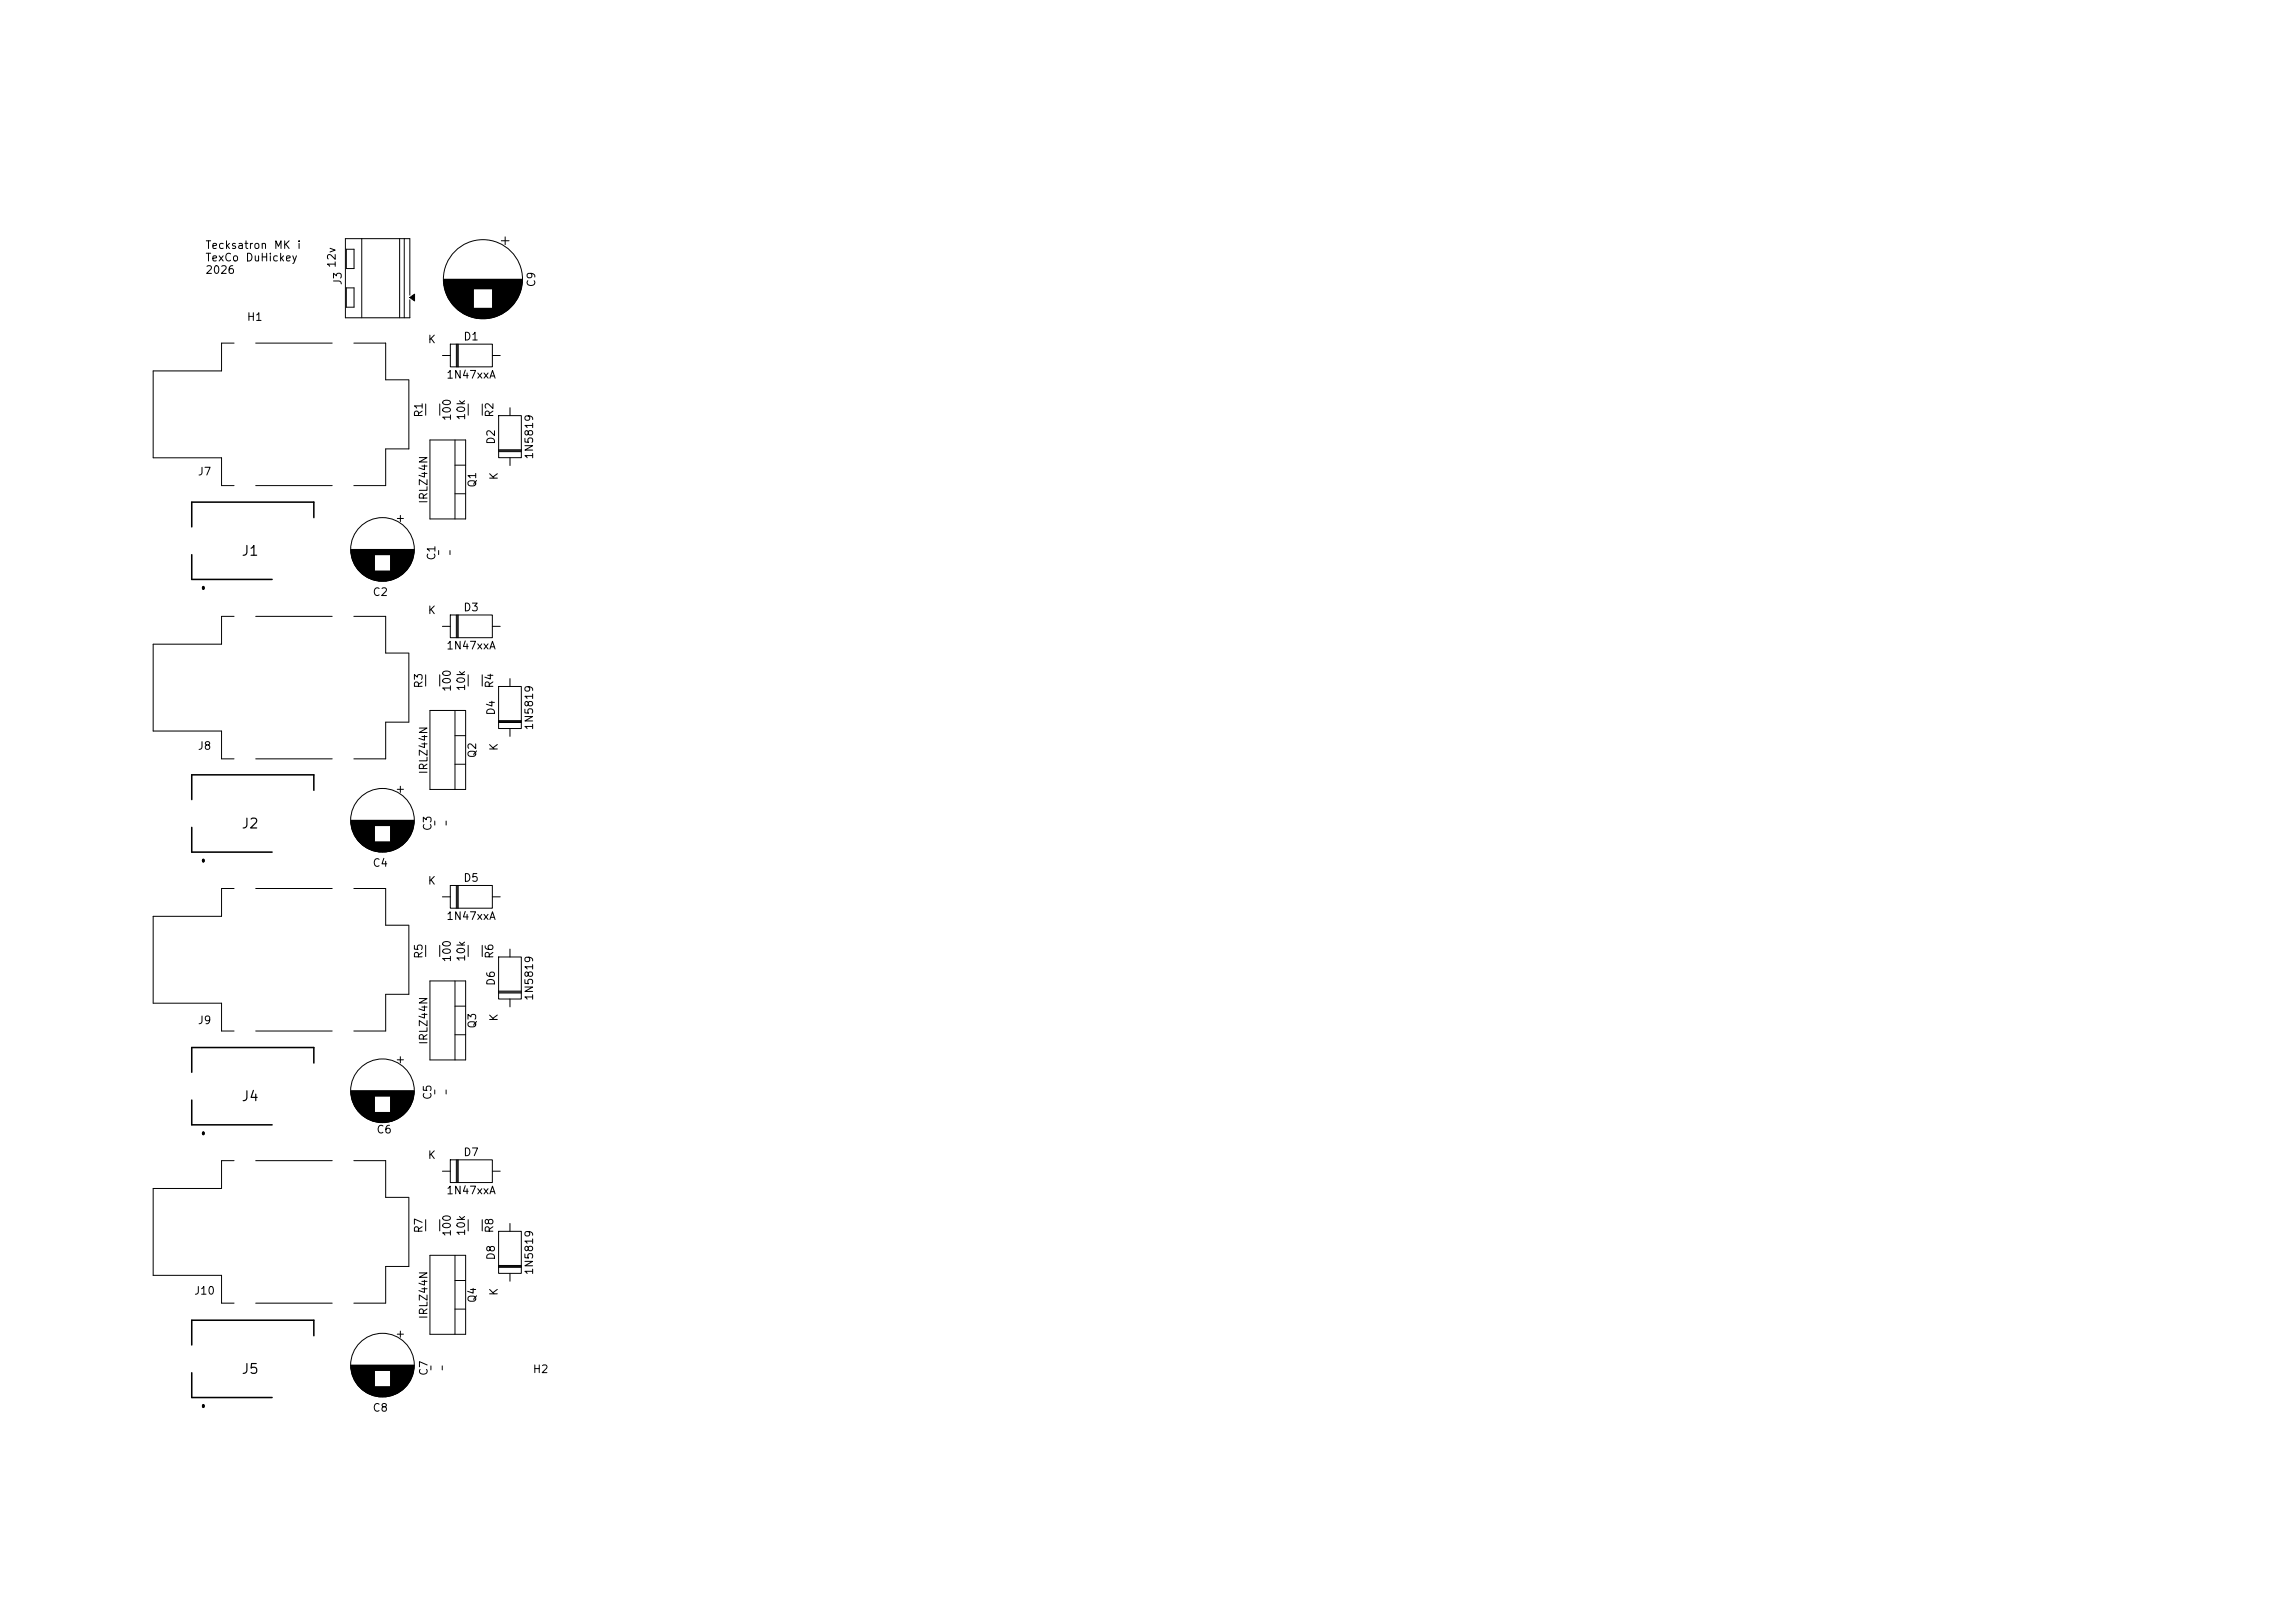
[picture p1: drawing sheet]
<svg xmlns="http://www.w3.org/2000/svg" width="297mm" height="210mm" viewBox="0 0 297 210" stroke-linecap="round" stroke-linejoin="round" font-family="sans-serif">
<defs><g id="words">
<g font-size="1.3">
<text x="31.2" y="72.2">J1</text>
<text x="31.2" y="107.5">J2</text>
<text x="31.2" y="142.8">J4</text>
<text x="31.2" y="178.1">J5</text>
</g>
<g font-size="1">
<text x="26.5" y="32.5">Tecksatron</text>
<text x="26.5" y="34.1">TexCo</text>
<text x="26.5" y="35.7">2026</text>
<text x="31.7" y="34.1">DuHickey</text>
<text x="35.4" y="32.5">MK</text>
<text x="38.4" y="32.5">i</text>
<text x="43.7" y="34.8" transform="rotate(-90 43.7 34.8)">12v</text>
<text x="31.9" y="41.8">H1</text>
<text x="44.5" y="37" transform="rotate(-90 44.5 37)">J3</text>
<text x="69.5" y="37.2" transform="rotate(-90 69.5 37.2)">C9</text>
<text x="55.3" y="44.7">K</text>
<text x="59.9" y="44.3">D1</text>
<text x="57.7" y="49.2">1N47xxA</text>
<text x="54.9" y="54.1" transform="rotate(-90 54.9 54.1)">R1</text>
<text x="58.6" y="54.6" transform="rotate(-90 58.6 54.6)">100</text>
<text x="60.4" y="54.5" transform="rotate(-90 60.4 54.5)">10k</text>
<text x="64.1" y="54.1" transform="rotate(-90 64.1 54.1)">R2</text>
<text x="64.3" y="57.6" transform="rotate(-90 64.3 57.6)">D2</text>
<text x="69.2" y="59.5" transform="rotate(-90 69.2 59.5)">1N5819</text>
<text x="25.5" y="61.8">J7</text>
<text x="55.6" y="65.3" transform="rotate(-90 55.6 65.3)">IRLZ44N</text>
<text x="61.9" y="63.2" transform="rotate(-90 61.9 63.2)">Q1</text>
<text x="64.7" y="62.2" transform="rotate(-90 64.7 62.2)">K</text>
<text x="48.1" y="77.4">C2</text>
<text x="56.6" y="72.6" transform="rotate(-90 56.6 72.6)">C1</text>
<text x="55.3" y="79.7">K</text>
<text x="59.9" y="79.3">D3</text>
<text x="54.9" y="89.1" transform="rotate(-90 54.9 89.1)">R3</text>
<text x="57.7" y="84.3">1N47xxA</text>
<text x="58.6" y="89.6" transform="rotate(-90 58.6 89.6)">100</text>
<text x="60.4" y="89.5" transform="rotate(-90 60.4 89.5)">10k</text>
<text x="64.1" y="89.1" transform="rotate(-90 64.1 89.1)">R4</text>
<text x="64.3" y="92.6" transform="rotate(-90 64.3 92.6)">D4</text>
<text x="69.2" y="94.6" transform="rotate(-90 69.2 94.6)">1N5819</text>
<text x="25.5" y="97.3">J8</text>
<text x="55.6" y="100.3" transform="rotate(-90 55.6 100.3)">IRLZ44N</text>
<text x="61.9" y="98.2" transform="rotate(-90 61.9 98.2)">Q2</text>
<text x="64.7" y="97.3" transform="rotate(-90 64.7 97.3)">K</text>
<text x="56.1" y="107.6" transform="rotate(-90 56.1 107.6)">C3</text>
<text x="48.1" y="112.4">C4</text>
<text x="55.3" y="114.7">K</text>
<text x="57.7" y="119.3">1N47xxA</text>
<text x="59.9" y="114.3">D5</text>
<text x="54.9" y="124.1" transform="rotate(-90 54.9 124.1)">R5</text>
<text x="58.6" y="124.6" transform="rotate(-90 58.6 124.6)">100</text>
<text x="60.4" y="124.5" transform="rotate(-90 60.4 124.5)">10k</text>
<text x="64.1" y="124.1" transform="rotate(-90 64.1 124.1)">R6</text>
<text x="64.3" y="127.6" transform="rotate(-90 64.3 127.6)">D6</text>
<text x="69.2" y="129.6" transform="rotate(-90 69.2 129.6)">1N5819</text>
<text x="25.5" y="132.8">J9</text>
<text x="55.6" y="135.3" transform="rotate(-90 55.6 135.3)">IRLZ44N</text>
<text x="61.9" y="133.2" transform="rotate(-90 61.9 133.2)">Q3</text>
<text x="64.7" y="132.3" transform="rotate(-90 64.7 132.3)">K</text>
<text x="56.1" y="142.4" transform="rotate(-90 56.1 142.4)">C5</text>
<text x="48.6" y="146.9">C6</text>
<text x="59.9" y="149.8">D7</text>
<text x="55.3" y="150.2">K</text>
<text x="57.7" y="154.8">1N47xxA</text>
<text x="54.9" y="159.6" transform="rotate(-90 54.9 159.6)">R7</text>
<text x="58.6" y="160.1" transform="rotate(-90 58.6 160.1)">100</text>
<text x="60.4" y="160" transform="rotate(-90 60.4 160)">10k</text>
<text x="64.1" y="159.6" transform="rotate(-90 64.1 159.6)">R8</text>
<text x="25" y="167.8">J10</text>
<text x="64.3" y="163.1" transform="rotate(-90 64.3 163.1)">D8</text>
<text x="64.7" y="167.8" transform="rotate(-90 64.7 167.8)">K</text>
<text x="69.2" y="165.1" transform="rotate(-90 69.2 165.1)">1N5819</text>
<text x="55.6" y="170.8" transform="rotate(-90 55.6 170.8)">IRLZ44N</text>
<text x="61.9" y="168.7" transform="rotate(-90 61.9 168.7)">Q4</text>
<text x="55.6" y="178.1" transform="rotate(-90 55.6 178.1)">C7</text>
<text x="68.9" y="177.9">H2</text>
<text x="48.1" y="182.9">C8</text>
</g>
</g></defs>
<g fill="none" stroke="#000" stroke-width=".13">
<path d="M44.8 37.3h1v2.5h-1zM44.8 32.3h1v2.5h-1zM46.8 30.9v10.2M51.7 30.9v10.2M52.3 30.9v10.2M53 38.5l.6-.4v.8zM53 38.2v-7.3h-8.3v10.2h8.3v-2.3M57.4 36.1h10.2M57.4 36.2h10.2M57.4 36.3h10.2M57.4 36.4h10.2M57.4 36.5h10.2"/>
<path d="M57.4 36.6h10.2M57.4 36.7h10.2M57.5 36.7h10M57.5 36.8h10M57.5 36.9h10M57.5 37h10M57.5 37.1h10M57.5 37.2h10M57.5 37.3h10M57.6 37.3h9.8M57.6 37.4h9.8M57.6 37.4h3.7"/>
<path d="M57.6 37.5h3.7M57.6 37.6h3.7M57.7 37.7h3.6M57.7 37.8h3.6M57.7 37.9h3.6M57.8 38h3.5M57.8 38.1h3.5M57.8 38.2h3.5M57.9 38.2h3.4M57.9 38.3h3.4M57.9 38.4h3.4M58 38.4h3.3"/>
<path d="M58 38.5h3.3M58 38.6h3.3M58.1 38.6h3.2M58.1 38.7h3.2M58.2 38.8h3.1M58.2 38.9h3.1M58.3 38.9h3M58.3 39h3M58.3 39.1h3M58.4 39.1h2.9M58.4 39.2h2.9M58.5 39.3h2.8"/>
<path d="M58.6 39.4h2.7M58.6 39.5h2.7M58.7 39.5h2.6M58.7 39.6h2.6M58.8 39.6h2.5M58.8 39.7h2.5M58.9 39.7h2.4M58.9 39.8h2.4M59 39.8h2.3M59 39.9h2.3M59.1 39.9h6.8M59.2 40h6.6"/>
<path d="M63.7 37.4h3.7M63.7 37.5h3.7M63.7 37.6h3.7M63.7 37.7h3.6M63.7 37.8h3.6M63.7 37.9h3.6M63.7 38h3.5M63.7 38.1h3.5M63.7 38.2h3.5M63.7 38.2h3.4M63.7 38.3h3.4M63.7 38.4h3.4"/>
<path d="M63.7 38.4h3.3M63.7 38.5h3.3M63.7 38.6h3.3M63.7 38.6h3.2M63.7 38.7h3.2M63.7 38.8h3.1M63.7 38.9h3.1M63.7 38.9h3M63.7 39h3M63.7 39.1h3M63.7 39.1h2.9M63.7 39.2h2.9"/>
<path d="M63.7 39.2h2.8M63.7 39.3h2.8M63.7 39.4h2.7M63.7 39.5h2.7M63.7 39.5h2.6M63.7 39.6h2.6M63.7 39.6h2.5M63.7 39.7h2.5M63.7 39.7h2.4M63.7 39.8h2.4M63.7 39.8h2.3M63.7 39.9h2.3"/>
<path d="M64.9 31.2h1M65.4 30.7v1M30.3 44.4h-1.6v3.6h-8.9v11.2h8.9v3.6h1.6M33.1 44.4h9.9M45.8 44.4h4.1v4.7h3M52.9 49.2v8.9h-3v4.7h-4.1M55.1 52.3v1.4M55.6 56.9h4.7v10.3h-4.7zM56.9 52.3v1.4M57.3 46h1M58.3 44.5h5.4v3h-5.4zM58.9 56.9v10.3"/>
<path d="M59.1 44.5v3M59.2 44.5v3M59.2 40.1h6.6M59.3 40.1h6.4M59.3 44.5v3M59.4 40.2h6.2M59.5 40.3h6M59.6 40.3h5.8M59.7 40.4h5.6M59.8 40.5h5.4M59.9 40.5h5.2M60 40.6h5"/>
<path d="M60.1 40.6h4.8M60.1 40.7h4.8M60.2 40.7h4.6M60.3 40.7h4.4M60.4 40.8h4.2M60.5 40.8h4M60.6 40.9h3.8M60.6 52.3v1.4M60.7 40.9h3.6M60.8 40.9h3.4M60.9 41h3.2M61 41h3"/>
<path d="M61.1 41.1h2.8M61.3 41.1h2.4M61.4 41.1h2.2M61.6 41.2h1.8M61.9 41.2h1.2M62.4 52.3v1.4M63.7 46h1M64.5 53.8h3v5.4h-3zM64.5 58.2h3M64.5 58.3h3M64.5 58.4h3M66 52.8v1"/>
<path d="M66 59.2v1M30.3 79.8h-1.6v3.6h-8.9v11.2h8.9v3.6h1.6M33.1 79.8h9.9M33.1 62.8h9.9M45.4 71.1h8.2M45.4 71.2h8.2M45.4 71.3h8.2M45.4 71.4h8.2M45.4 71.5h8.2M45.4 71.6h8.2M45.5 71.6h8M45.5 71.7h8"/>
<path d="M45.5 71.8h8M45.5 71.8h3M45.5 71.9h3M45.5 72h3M45.5 72.1h3M45.6 72.1h2.9M45.6 72.2h2.9M45.6 72.3h2.9M45.6 72.4h2.9M45.7 72.5h2.8M45.7 72.6h2.8M45.7 72.7h2.8"/>
<path d="M45.8 72.7h2.7M45.8 72.8h2.7M45.8 79.8h4.1v4.7h3M45.8 72.9h2.7M45.9 72.9h2.6M45.9 73h2.6M45.9 73.1h2.6M46 73.1h2.5M46 73.2h2.5M46 73.3h2.5M46.1 73.3h2.4M46.1 73.4h2.4"/>
<path d="M46.2 73.5h2.3M46.3 73.6h2.2M46.3 73.7h2.2M46.4 73.7h2.1M46.4 73.8h2.1M46.5 73.9h2M46.5 73.9h6M46.6 73.9h5.8M46.6 74h5.8M46.7 74.1h5.6M46.8 74.1h5.4M46.8 74.2h5.4"/>
<path d="M46.9 74.3h5.2M47 74.3h5M47 74.4h5M47.1 74.4h4.8M47.2 74.5h4.6M47.3 74.5h4.4M47.3 74.6h4.4M47.4 74.6h4.2M47.5 74.7h4M47.6 74.7h3.8M47.7 74.8h3.6M47.8 74.8h3.4"/>
<path d="M47.9 74.9h3.2M48 74.9h3M48.2 75h2.6M48.3 75h2.4M48.4 75.1h2.2M48.6 75.1h1.8M48.7 75.1h1.6M49 75.2h1M50.5 71.8h3M50.5 71.9h3M50.5 72h3M50.5 72.1h3"/>
<path d="M50.5 72.1h2.9M50.5 72.2h2.9M50.5 72.3h2.9M50.5 72.4h2.9M50.5 72.5h2.8M50.5 72.6h2.8M50.5 72.7h2.8M50.5 72.7h2.7M50.5 72.8h2.7M50.5 72.9h2.7M50.5 72.9h2.6M50.5 73h2.6"/>
<path d="M50.5 73.1h2.6M50.5 73.1h2.5M50.5 73.2h2.5M50.5 73.3h2.5M50.5 73.3h2.4M50.5 73.4h2.4M50.5 73.5h2.3M50.5 73.6h2.2M50.5 73.7h2.2M50.5 73.7h2.1M50.5 73.8h2.1M50.5 73.9h2"/>
<path d="M51.4 67.1h.8M51.8 66.7v.8M56.8 71.2v.6M58.2 71.2v.6M58.3 79.6h5.4v2.9h-5.4zM58.9 60.2h1.4M58.9 63.9h1.4M59.1 79.6v2.9M59.2 79.6v2.9M59.3 79.6v2.9M33.1 98.2h9.9M52.9 84.5v8.9h-3v4.8h-4.1"/>
<path d="M55.1 87.3v1.5M55.6 91.9h4.7v10.3h-4.7zM56.9 87.3v1.5M57.3 81h1M58.9 91.9v10.3M58.9 95.2h1.4M58.9 98.9h1.4M60.6 87.3v1.5M62.4 87.3v1.5M63.7 81h1M64.5 88.8h3v5.5h-3zM64.5 93.2h3"/>
<path d="M64.5 93.4h3M64.5 93.5h3M66 87.8v1M66 94.3v1M30.3 115h-1.6v3.6h-8.9v11.2h8.9v3.6h1.6M33.1 115h9.9M45.4 106.1h8.2M45.4 106.2h8.2M45.4 106.3h8.2M45.4 106.4h8.2M45.4 106.5h8.2M45.4 106.6h8.2"/>
<path d="M45.4 106.6h8.1M45.4 106.7h8.1M45.5 106.7h8M45.5 106.8h8M45.5 106.9h3M45.5 107h3M45.5 107.1h3M45.5 107.2h3M45.6 107.2h2.9M45.6 107.3h2.9M45.6 107.4h2.9M45.6 107.5h2.9"/>
<path d="M45.7 107.5h2.8M45.7 107.6h2.8M45.7 107.7h2.8M45.8 107.8h2.7M45.8 115h4.1v4.7h3M45.8 107.9h2.7M45.8 108h2.7M45.9 108h2.6M45.9 108.1h2.6M46 108.2h2.5M46 108.3h2.5M46.1 108.3h2.4"/>
<path d="M46.1 108.4h2.4M46.1 108.5h2.4M46.2 108.5h2.3M46.2 108.6h2.3M46.3 108.7h2.2M46.4 108.8h2.1M46.4 108.9h2.1M46.5 108.9h2M46.5 108.9h6M46.6 109h5.8M46.6 109.1h5.8M46.7 109.1h5.6"/>
<path d="M46.8 109.2h5.4M46.8 109.3h5.3M46.9 109.3h5.2M47 109.4h5M47 109.4h4.9M47.1 109.5h4.8M47.2 109.5h4.6M47.3 109.6h4.4M47.4 109.7h4.2M47.5 109.7h4M47.6 109.8h3.8M47.7 109.8h3.6"/>
<path d="M47.8 109.9h3.4M47.9 109.9h3.2M47.9 109.9h3.1M48 110h2.9M48.1 110h2.7M48.3 110.1h2.4M48.4 110.1h2.2M48.5 110.1h1.9M48.7 110.2h1.6M49 110.2h1M50.5 106.9h3M50.5 107h3"/>
<path d="M50.5 107.1h3M50.5 107.2h2.9M50.5 107.3h2.9M50.5 107.4h2.9M50.5 107.5h2.9M50.5 107.5h2.8M50.5 107.6h2.8M50.5 107.7h2.8M50.5 107.8h2.7M50.5 107.9h2.7M50.5 108h2.6M50.5 108.1h2.6"/>
<path d="M50.5 108.2h2.5M50.5 108.3h2.5M50.5 108.3h2.4M50.5 108.4h2.4M50.5 108.5h2.4M50.5 108.5h2.3M50.5 108.6h2.3M50.5 108.6h2.2M50.5 108.7h2.2M50.5 108.8h2.1M50.5 108.9h2.1M50.5 108.9h2"/>
<path d="M51.4 102.1h.8M51.8 101.7v.8M52.9 119.8v8.9h-3v4.7h-4.1M56.3 106.2v.6M57.3 116h1M57.7 106.2v.6M58.3 114.6h5.4v2.9h-5.4zM59.1 114.6v2.9M59.2 114.6v2.9M59.3 114.6v2.9M63.7 116h1M33.1 133.4h9.9"/>
<path d="M51.4 137.1h.8M51.8 136.7v.8M55.1 122.3v1.5M55.6 126.9h4.7v10.3h-4.7zM56.9 122.3v1.5M58.9 126.9v10.3M58.9 130.2h1.4M58.9 133.9h1.4M60.6 122.3v1.5M62.4 122.3v1.5M64.5 123.8h3v5.5h-3zM64.5 128.2h3"/>
<path d="M64.5 128.4h3M64.5 128.5h3M66 122.8v1M66 129.3v1M30.3 150.2h-1.6v3.6h-8.9v11.2h8.9v3.6h1.6M33.1 150.2h9.9M45.4 141.1h8.2M45.4 141.2h8.2M45.4 141.3h8.2M45.4 141.4h8.2M45.4 141.5h8.2M45.4 141.6h8.2"/>
<path d="M45.4 141.6h8.1M45.4 141.7h8.1M45.5 141.7h8M45.5 141.8h8M45.5 141.9h3M45.5 142h3M45.5 142.1h3M45.5 142.2h3M45.6 142.2h2.9M45.6 142.3h2.9M45.6 142.4h2.9M45.6 142.5h2.9"/>
<path d="M45.7 142.5h2.8M45.7 142.6h2.8M45.7 142.7h2.8M45.8 142.8h2.7M45.8 150.2h4.1v4.7h3M45.8 142.9h2.7M45.8 143h2.7M45.9 143h2.6M45.9 143.1h2.6M46 143.2h2.5M46 143.3h2.5M46.1 143.3h2.4"/>
<path d="M46.1 143.4h2.4M46.1 143.5h2.4M46.2 143.5h2.3M46.2 143.6h2.3M46.3 143.7h2.2M46.4 143.8h2.1M46.4 143.9h2.1M46.5 143.9h2M46.5 143.9h6M46.6 144h5.8M46.6 144.1h5.8M46.7 144.1h5.6"/>
<path d="M46.8 144.2h5.4M46.8 144.3h5.3M46.9 144.3h5.2M47 144.4h5M47 144.4h4.9M47.1 144.5h4.8M47.2 144.5h4.6M47.3 144.6h4.4M47.4 144.7h4.2M47.5 144.7h4M47.6 144.8h3.8M47.7 144.8h3.6"/>
<path d="M47.8 144.9h3.4M47.9 144.9h3.2M47.9 144.9h3.1M48 145h2.9M48.1 145h2.7M48.3 145.1h2.4M48.4 145.1h2.2M48.5 145.1h1.9M48.7 145.2h1.6M49 145.2h1M50.5 141.9h3M50.5 142h3"/>
<path d="M50.5 142.1h3M50.5 142.2h2.9M50.5 142.3h2.9M50.5 142.4h2.9M50.5 142.5h2.9M50.5 142.5h2.8M50.5 142.6h2.8M50.5 142.7h2.8M50.5 142.8h2.7M50.5 142.9h2.7M50.5 143h2.6M50.5 143.1h2.6"/>
<path d="M50.5 143.2h2.5M50.5 143.3h2.5M50.5 143.3h2.4M50.5 143.4h2.4M50.5 143.5h2.4M50.5 143.5h2.3M50.5 143.6h2.3M50.5 143.6h2.2M50.5 143.7h2.2M50.5 143.8h2.1M50.5 143.9h2.1M50.5 143.9h2"/>
<path d="M52.9 155v8.9h-3v4.7h-4.1M55.1 157.8v1.5M56.3 141v.6M56.9 157.8v1.5M57.3 151.5h1M57.7 141v.6M58.3 150.1h5.4v2.9h-5.4zM59.1 150.1v2.9M59.2 150.1v2.9M59.3 150.1v2.9M60.6 157.8v1.5M62.4 157.8v1.5"/>
<path d="M63.7 151.5h1M64.5 159.3h3v5.5h-3zM66 158.3v1M33.1 168.6h9.9M45.4 176.6h8.2M45.4 176.7h8.2M45.4 176.8h8.2M45.4 176.9h8.2M45.4 177h8.2M45.4 177.1h8.2M45.4 177.1h8.1M45.4 177.2h8.1"/>
<path d="M45.5 177.2h8M45.5 177.3h8M45.5 177.4h3M45.5 177.5h3M45.5 177.6h3M45.5 177.7h3M45.6 177.7h2.9M45.6 177.8h2.9M45.6 177.9h2.9M45.6 178h2.9M45.7 178h2.8M45.7 178.1h2.8"/>
<path d="M45.7 178.2h2.8M45.8 178.3h2.7M45.8 178.4h2.7M45.8 178.5h2.7M45.9 178.5h2.6M45.9 178.6h2.6M46 178.7h2.5M46 178.8h2.5M46.1 178.8h2.4M46.1 178.9h2.4M46.1 179h2.4M46.2 179h2.3"/>
<path d="M46.2 179.1h2.3M46.3 179.2h2.2M46.4 179.3h2.1M46.4 179.4h2.1M46.5 179.4h2M46.5 179.4h6M46.6 179.5h5.8M46.6 179.6h5.8M46.7 179.6h5.6M46.8 179.7h5.4M46.8 179.8h5.3M46.9 179.8h5.2"/>
<path d="M47 179.9h5M47 179.9h4.9M47.1 180h4.8M50.5 177.4h3M50.5 177.5h3M50.5 177.6h3M50.5 177.7h2.9M50.5 177.8h2.9M50.5 177.9h2.9M50.5 178h2.9M50.5 178h2.8M50.5 178.1h2.8"/>
<path d="M50.5 178.2h2.8M50.5 178.3h2.7M50.5 178.4h2.7M50.5 178.5h2.6M50.5 178.6h2.6M50.5 178.7h2.5M50.5 178.8h2.5M50.5 178.8h2.4M50.5 178.9h2.4M50.5 179h2.4M50.5 179h2.3M50.5 179.1h2.3"/>
<path d="M50.5 179.1h2.2M50.5 179.2h2.2M50.5 179.3h2.1M50.5 179.4h2.1M50.5 179.4h2M51.4 172.6h.8M51.8 172.2v.8M55.6 162.4h4.7v10.3h-4.7zM55.8 176.7v.6M57.2 176.7v.6M58.9 162.4v10.3M58.9 165.7h1.4"/>
<path d="M58.9 169.4h1.4M64.5 163.9h3M64.5 163.7h3M64.5 164h3M66 164.8v1M47.2 180h4.6M47.3 180.1h4.4M47.4 180.2h4.2M47.5 180.2h4M47.6 180.3h3.8M47.7 180.3h3.6M47.8 180.4h3.4"/>
<path d="M47.9 180.4h3.2M47.9 180.4h3.1M48 180.5h2.9M48.1 180.5h2.7M48.3 180.6h2.4M48.4 180.6h2.2M48.5 180.6h1.9M48.7 180.7h1.6M49 180.7h1"/>
<circle cx="62.5" cy="36.1" r="5.1"/>
<circle cx="49.5" cy="71.1" r="4.1"/>
<circle cx="49.5" cy="106.1" r="4.1"/>
<circle cx="49.5" cy="141.1" r="4.1"/>
<circle cx="49.5" cy="176.6" r="4.1"/>
</g>
<g fill="none" stroke="#000" stroke-width=".2">
<path d="M24.8 71.8v3.2h10.4M40.6 67v-2h-15.8v3.2M24.8 107.1v3.2h10.4M40.6 102.3v-2h-15.8v3.2M40.6 137.5v-2h-15.8v3.2M24.8 142.3v3.2h10.4M24.8 177.6v3.2h10.4M40.6 172.8v-2h-15.8v3.2"/>
<circle cx="26.3" cy="76.1" r=".1"/>
<circle cx="26.3" cy="111.4" r=".1"/>
<circle cx="26.3" cy="146.6" r=".1"/>
<circle cx="26.3" cy="181.9" r=".1"/>
</g>
<g fill="#000" stroke="#000" stroke-width=".13">
<circle cx="26.3" cy="76" r=".1"/>
<circle cx="26.3" cy="76.2" r=".1"/>
<circle cx="26.3" cy="111.3" r=".1"/>
<circle cx="26.3" cy="111.5" r=".1"/>
<circle cx="26.3" cy="146.5" r=".1"/>
<circle cx="26.3" cy="146.7" r=".1"/>
<circle cx="26.3" cy="181.8" r=".1"/>
<circle cx="26.3" cy="182" r=".1"/>
</g>
<path d="M53 38.5l.6-.4v.8z" fill="#000"/>
<use href="#words"/>
</svg>
